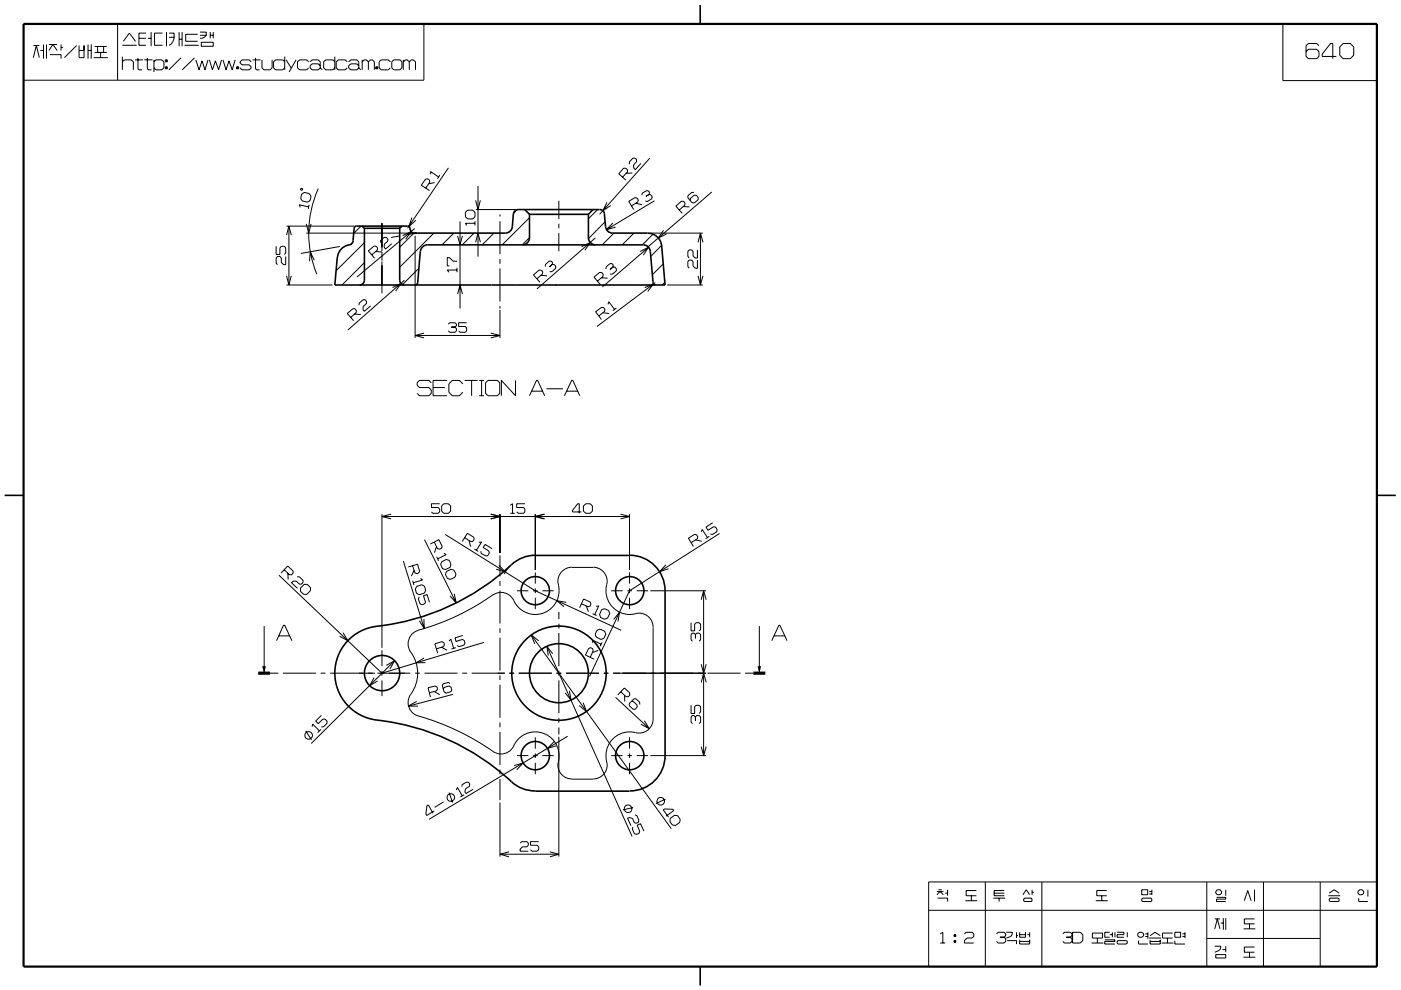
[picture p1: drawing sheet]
<svg xmlns="http://www.w3.org/2000/svg" width="297mm" height="210mm" viewBox="0 0 297 210" stroke-linecap="round" stroke-linejoin="round" font-family="sans-serif">
<g fill="none" stroke="#000" stroke-width=".21">
<path d="M5 5.1h84.9v11.9h-84.9zM7.1 9.6h1.2M7.1 12.2l.6-2.6 .6 2.6M8.5 10.7h.7M9.2 9.4v3M9.9 9.4v3M10.4 9.4h1.7M10.4 10.7l.8-1.3 .9 1.3M10.6 11.6h2.4v.8M13 9.4v1.3M13 10.1h.4M16.2 9.6l-2.5 2.6"/>
<path d="M16.8 10.7h1M16.8 9.6v2.6h1v-2.6M18.7 10.7h.6M18.7 9.4v3M19.3 9.4v3M19.9 12.2h3M20.1 9.9h2.5M20.1 11.1h2.5M20.7 9.9v1.2M21.3 11.1v1.1M22 9.9v1.2M24.9 5.1v11.9"/>
<path d="M25.9 9.6h3M25.9 13.1l.5-.4h1.5l.4 .4v1.7M25.9 12v2.8M26.2 8.8l1.2-1.8 1.3 1.8M28.6 12.7h1.7M29.2 12.3v2.3l.3 .2h.6M29.5 8.1h1.4M30.6 12.7h1.7M30.9 7h-1.4v2.6h1.4M31.2 12.3v2.3l.3 .2h.6M31.4 8.1h.6M32 6.8v3"/>
<path d="M32.6 13.1l.5-.4h1.2l.5 .4v1.3l-.5 .4h-1.2l-.5-.4M32.6 12.7v2.6M34.5 7h-1.7v2.6h1.7M35 12.7h.5v.4h-.5zM35 14.2h.5v.4h-.5zM35.3 12.7v.4M35.3 14.2v.4M35.3 6.8v3M35.9 7h1a2.28 2.28 0 0 1-1 2.6M35.9 7.9h1M38 6.8v3M38 8.3h.6"/>
<path d="M38.3 12.3l-2.5 2.5M38.6 6.8v3M39.1 9.6h3M41.2 12.3l-2.6 2.5M41.5 12.7l.7 2.1 .6-1.9 .7 1.9 .6-2.1M41.9 7.3h-2.5v1.5h2.5M42.4 6.8h1.3v.7M42.4 7.5h1.3M42.7 9h2.5v.8h-2.5zM43.7 7.5a1.39 1.39 0 0 1-1.3 .6M44.4 12.7l.6 2.1 .7-1.9 .6 1.9 .7-2.1M44.6 6.8v1.3"/>
<path d="M44.6 7.5h.6M45.2 6.8v1.3M47.3 12.7l.6 2.1 .7-1.9 .6 1.9 .7-2.1M50.2 14.2h.4v.4h-.4zM50.4 14.2v.4M53.3 13.1l-.5-.4h-1.5l-.4 .4v.2l.4 .5h1.5l.5 .4v.2l-.5 .4h-1.5l-.4-.4M53.5 12.7h1.7M54.2 12.3v2.3l.2 .2h.6M55.5 12.7v1.7l.5 .4h1.3l.4-.4v-1.7M60.4 13.1l-.5-.4h-1.5l-.4 .4v1.3l.4 .4h1.5l.5-.4M60.4 12v2.8M60.7 12.7l1 1.7"/>
<path d="M62.8 12.7l-1.5 2.6M65.4 13.1l-.4-.4h-1.5l-.4 .4v1.3l.4 .4h1.5l.4-.4M65.7 13.1l.5-.4h1.3l.4 .4v1.3M67.9 14l-.4-.5h-1.3l-.5 .5v.4l.5 .4h1.3l.4-.4M67.9 14.4l.4 .4M71 13.1l-.4-.4h-1.6l-.4 .4v1.3l.4 .4h1.6l.4-.4M71 12v2.8M73.6 13.1l-.4-.4h-1.5l-.4 .4v1.3l.4 .4h1.5l.4-.4M73.9 13.1l.5-.4h1.3l.4 .4v1.3M76.1 14l-.4-.5h-1.3l-.5 .5v.4l.5 .4h1.3l.4-.4M76.1 14.4l.4 .4M76.8 13.1l.4-.4h.5l.4 .4"/>
<path d="M76.8 12.7v2.1M78.1 13.1l.4-.4h.5l.4 .4v1.7M78.1 13.1v1.7M79.7 14.2h.4v.4h-.4zM79.9 14.2v.4M82.8 13.1l-.5-.4h-1.5l-.4 .4v1.3l.4 .4h1.5l.5-.4M83.5 12.7h1.3l.4 .4v1.3l-.4 .4h-1.3l-.4-.4v-1.3zM85.5 13.1l.4-.4h.5l.4 .4M85.5 12.7v2.1M86.8 13.1l.4-.4h.4l.5 .4v1.7M86.8 13.1v1.7M272 5.1h19.9v12h-19.9z"/>
<path d="M279.7 9.7l-.6-.5h-1.7l-.5 .5v2.3l.5 .4h1.7l.6-.4v-1l-.6-.6h-1.7l-.5 .6M283.3 12h-3v-.5l1.8-2.3h.5v3.2M284.1 9.9l.7-.7h1.5l.7 .7v1.8l-.7 .7h-1.5l-.7-.7zM90.3 39.9l.8-1.3v-.4l-.4-.3-.5 .1-.9 1.3 1.8 1.1M91.3 36.9v-.5l1.7 1.1M92.2 38.7l-1.3 .3M93.3 37.1l-.6 .8M95.1 35.6l-8.7 12.8M101.3 39.5v14.9M132 37.6l1.1-1.2-.1-.4-.3-.3h-.5l-1 1.2 1.5 1.3M134.1 36.7l-1.4 .1M135.9 34.7l-1.2 1.3-.3-.4-.1-.6 .7-.7v-.5l-.4-.3-.4 .1-.8 .8v.4"/>
<path d="M137.8 33.5l-10.7 12M58.5 52.2v1.8h.8v-1.4l.3-.4h.7l.3 .4v1.1l-.3 .3M60.6 54.4v1.7h-.5l-.5-.4v-1l-.3-.3h-.5l-.2 .3v1.1l.2 .3M60.7 58.5l.6 1.9 .5-1.9M60.7 48h14.4M60.7 49.9l.6-1.9 .5 1.9M61.3 48v12.4M63.7 40h.4v.3h-.3zM64 41.2l.5-.4 1.1 .3 .4 .5-.3 .9-.5 .4-1.1-.3-.4-.5zM64.9 47.5l.5 1.9 .6-1.9M64.9 49.4h23.1M65.4 43.9l-1.9-.5 .2 .6"/>
<path d="M65.5 43.4l-.1 .9M66.6 55.2l-.8-1.8-.2 2M67.5 40a22.9 22.9 0 0 0-.3 18.2M72 52.3l-8.2 1.5M74.2 51.9h-.2M74.4 51.9h.2M76.5 48l-1.5 1.5M77.3 55.7l-4.8 4.7M77.3 51.5l-6.1 5.9M78.8 54.1l1.2-1.1 .1-.4-.3-.4h-.5l-1.2 1 1.3 1.6M79.7 53.3l1.3 .2v1.8M80.6 51.5l.1-.4 .8-.8 .5 .1 .3 .4-.1 .4-.7 .6-.1 .6 .3 .4 1.4-1.1"/>
<path d="M81 47.3v6M81 55.5v6.7M84.6 50.1l-1.7 .3M85.3 50l1.9-.9-1.2 1.7M85.8 59.4l-12.1 10.6M87.3 46.1l-.6 1.9 1.5-1.3M87.7 49.5l-3 2.9M87.9 48.5l-12.2 10.3M87.9 49.5h.1M88 49.5l-1.7 .3M88 50v21.7M88 49.5h.1"/>
<path d="M88.5 49.4l-.5 .1M88.8 56.9l-3.5 3.5M92 49.4l-7.3 7.3M96.2 49.4l-2.5 2.5M96.9 57.3h-2.1l.4 .4M96.9 56.8v.9M96.9 55.4h-.8l-.8-.8h-.5v1.8h.5M97 50l.5 1.9 .5-1.9M97.5 46.9v18.5M98.7 45l.4-.4h1.1l.5 .4v1l-.5 .4h-1.1l-.4-.4zM100.5 49.4l-2.5 2.5M100.7 47.4h-2l.3 .4"/>
<path d="M100.7 46.9v.9M100.8 42.5l.5 1.9 .5-1.9M100.8 51.4l.5-2 .6 2M100.9 44.4h8.4M104.7 49.4l-2.5 2.5M106 45.5v.4M106 46.9v7M106 54.9v1.1M106 56.9v7.1M109.7 44.4l-.9 .9M112.3 50.4l-1.6 1.5M112.3 46.2l-5.8 5.7"/>
<path d="M113.8 59.1l1.2-1 .1-.4-.3-.4h-.5l-1.2 1 1.4 1.6M114.7 58.4l1.3 .1M117.1 56.1v-.4l-.2-.3h-.4l-.8 .7-.1 .5M117.1 56.1l-.6 .5M117.1 56.1h.4l.3 .4v.4l-.8 .8-.5-.1M118.5 42.6v3.8M118.5 47.5v.9M118.5 49.4v3.9M123.3 52.3l1.8-.9-1.1 1.7M126.2 50.5l-12.4 10.8M126.7 59.6l1.1-1 .1-.4-.3-.4h-.5l-1.2 1 1.4 1.6M126.7 44.4l-1.9 2"/>
<path d="M127.5 58.9l1.3 .1M128.3 47.1l-3.5 3.5M128.7 42.9l-.9 1.8 1.7-1.1M130 56.6v-.4l-.2-.3h-.5l-.8 .7v.5M130 56.6l-.6 .5M130 56.6h.4l.3 .4v.4l-.9 .8-.4-.1M130 47.3l-1.4 1.4 1.9-.5M130.2 49.4l-2.5 2.5M133.9 43.7l1.3-.9 .1-.4-.2-.4-.4-.1-1.4 .8 1.1 1.7M134.4 49.4l-2.5 2.5M134.8 43.1l1.3 .3M135.7 53.3l1.8-.8-1.1 1.6"/>
<path d="M137.5 52.5l-9.8 8.4M137.6 41.2l.1-.4-.2-.3-.4-.1-.9 .6-.1 .4M137.6 41.2l-.7 .4M137.6 41.2l.4 .2 .3 .3-.1 .5-1 .5-.4-.1M137.8 49.4h11.2M138.4 49.7l-2.2 2.2M138.8 42.6l-10.2 6.1M138.9 59.9l-12.3 9.4M140.2 52.1l-2.2 2.3M140.6 56l-2.3 2.3M140.7 48.8l-1.1 1.7 1.7-.9M140.9 59.9l-.5 .5"/>
<path d="M144 44.5l1.2-1v-.5l-.3-.3h-.4l-1.2 1 1.3 1.5M144.9 43.8l1.3 .1M147.2 40.8h-.5l-.9 .7v.4l.9 1.1h.5l.8-.7v-.4l-.3-.5h-.5l-.9 .7v.4M147.9 55.2v1.7h-.5l-.5-.5v-.9l-.3-.3h-.5l-.3 .3v1.1l.3 .3M147.9 53v1.7h-.5l-.5-.4v-1l-.3-.3h-.5l-.3 .3v1.1l.3 .3M148 51.4l.5-2 .6 2M148 58.5l.5 1.9 .6-1.9M148.5 49.4v11M150.9 40.7l-13.6 11.7M60.7 60.4h9.8M74.3 67.3l1.2-1 .1-.4-.3-.4h-.5l-1.2 1 1.4 1.5M75.2 66.6l1.3 .1"/>
<path d="M76.1 64.7l.1-.4 .8-.7h.4l.3 .4v.4l-.7 .6v.7l.3 .3 1.3-1.1M83.2 61l1.8-.9-1.1 1.7M88 71.2h18M89.9 70.6l-1.9 .6 1.9 .5M95 68.7l.4-.2h1.1l.3 .2v.4l-.3 .3M95.7 69.4h.8M96.5 69.4l.3 .3v.5l-.3 .3h-1.1l-.4-.3M97 62.3l.5-1.9 .5 1.9M98.9 68.4h-1.7v.9h1.4l.3 .3v.6l-.3 .3h-1.1l-.3-.3M104.1 70.7l1.9 .5-1.9 .5M106 64.9v.5M106 65.7v6"/>
<path d="M127 67l1.2-1 .1-.4-.3-.4h-.5l-1.2 .9 1.2 1.7M127.8 66.3l1.4 .2M128.9 64.6l.2-.6 1.2 1.6M130.7 65.4l-.8 .5M136.7 61l1.9-.8-1.3 1.6M141.5 60.4h7.5M91.4 81.2l-.5-.5h-2l-.5 .5v.5l.5 .5h2l.5 .5v.7l-.5 .5h-2l-.5-.5M91.8 82.2h2.5M94.8 80.7h-3v3.2h3M98.1 81.4l-.7-.7h-1.5l-.7 .7v1.8l.7 .7h1.5l.7-.7M98.5 80.7h2.8M100 80.7v3.2"/>
<path d="M101.6 80.7h1M101.6 83.9h1M102.1 80.7v3.2M103.5 80.7h2l.5 .5v2.2l-.5 .5h-2l-.5-.5v-2.2zM109.3 80.7v3.2l-3-3.2v3.2M112.3 83.9l1.4-3.2h.3l1.5 3.2M112.7 83h2.3M115.9 82.5h3.4M119.7 83.9l1.5-3.2h.3l1.4 3.2M120.2 83h2.2M81 109v28.4M81 109.6h52.5"/>
<path d="M82.9 109l-1.9 .6 1.9 .5M85.5 119l4.5 14.3M87.5 120l.5 1.5 .3 .2 .5-.2 .2-.4-.5-1.4-1.9 .6M90 114.5l6.7 13.4M92.1 115l.7 1.4 .4 .1 .4-.2 .2-.4-.8-1.4-1.8 .9M92.5 115.9l-.4 1.3M92.6 118.1l.4 .8M93.2 106.8h-1.7v.9h1.4l.3 .2v.7l-.3 .3h-1.1l-.3-.3M93.6 119.2l1-.5 .6 .2 .4 .8-.2 .6-1 .5-.6-.2-.4-.8zM94.1 106.8h1l.4 .5v1.1l-.4 .5h-1l-.5-.5v-1.1zM94.1 117.3l.5 .3-1.8 .9M94.4 113.4l19.1 11.9 18.2 8.4"/>
<path d="M98.5 114l1.4 .9 .4-.1 .2-.4v-.4l-1.4-.9-1.1 1.7M99.4 114.6l.4 1.3M100.6 116.4l.8 .6M101.5 115h.6l-1.1 1.7M104.1 109l1.9 .6-1.9 .5M104.3 116.4l-1.4-.9-.5 .6 1.2 .8 .2 .4-.4 .5-.4 .1-1-.5-.1-.5M105.7 119.8l1.4 1.5-1.9-.6M106 109v8.3M106 117.8v4.5M108.2 108.9h.9M108.2 107.2l.5-.4v2.1M111.3 106.8h-1.7v.9h1.4l.3 .2v.7l-.3 .3h-1.1l-.3-.3"/>
<path d="M113.5 109v11.9M115.4 109l-1.9 .6 1.9 .5M123.3 108.6h-1.9v-.3l1.1-1.5h.3v2.1M123.7 107.3l.5-.5h.9l.5 .5v1.1l-.5 .5h-.9l-.5-.5zM131.6 109l1.9 .6-1.9 .5M133.5 109v11.9M141.2 119.8l-1.4 1.5 1.9-.7M146.5 115.1l1.4-.8 .1-.5-.3-.4-.4-.1-1.3 .9 1 1.7M147.4 114.5l1.4 .3M148.7 112.8l.2-.5 1.1 1.7M150.4 113.7l-.8 .6M151.1 110.9l-1.4 .9 .4 .7 1.2-.8 .4 .1 .4 .5-.1 .5-1 .6-.4-.1"/>
<path d="M152.6 113.2l-19.1 12.1-8.5 18.2M56 132.8v10M58.6 135.9l1.5-3.3h.3l1.5 3.3M59.1 134.9h2.3M59.1 122l21.9 20.8 21.6-6.5M60.2 120.8l1.2 1.1h.4l.3-.4v-.4l-1.1-1-1.4 1.4M61 121.6l.1 1.3M63 122.3h.5l.8 .8v.4l-.4 .4h-.4l-.7-.6h-.7l-.3 .3 1.3 1.2M64.5 123.9h.6l.7 .7v.7l-.7 .8h-.7l-.7-.7v-.7zM72.7 134.2l1 1.7-1.7-.9M81 137.9v3.4M87.5 123.2l.3 .9"/>
<path d="M87.8 121l-.6 1.2M88.3 124.4l1.1-.4 .6 .3 .3 .9-.3 .6-1.1 .3-.6-.3-.2-.8zM88.6 133.7a3.1 3.1 0 0 0-1.1 5.2 7.7 7.7 0 0 1-.6 8.7 2.98 2.98 0 0 0 1.7 4.2 56.1 56.1 0 0 1 16.6 7.9 3.1 3.1 0 0 0 4.1-2.2 5.1 5.1 0 0 1 6.5-1.7 5.1 5.1 0 0 1 2.5 6.2 2.96 2.96 0 0 0 2.9 3.2M88.9 126.6l-.2 .4 .3 1.1 .4 .2 .6-.2 .2-.4-.4-1.3 .8-.3 .5 1.7M89.2 122.7l.4 .3-2 .6M89.9 131.3l.1 2-1.1-1.6M89.9 139.6l-1.7 1 2-.1M92.5 137.6l1.5-.5 .2-.3-.1-.5-.4-.2-1.5 .5 .6 1.9M93.6 137.3l1.2 .6M94.7 121.2l.9-.5 .7 .2 .4 .9-.2 .6-1 .5-.6-.2-.5-.8zM95.2 136l.4-.5 .6 2M96.3 125.9l.4 2-1.3-1.5"/>
<path d="M96.6 137.4l-.9 .3M98.1 134.8l-1.6 .5 .2 .8 1.3-.5 .4 .2 .2 .6-.2 .4-1 .3-.5-.2M104.5 126.1a50.2 50.2 0 0 1-15.9 7.6M106 123.2v1M106 125.3v6.9M106 133.3v.9M106 135.3v6.9M108 120.1l-1.1 1.6M109.6 125.3h2.4M112.6 134.7l29.7 41.1M113 125.3h1M113.5 121.4v2.4"/>
<path d="M113.5 124.8v1M113.5 126.8v2.4M114.2 135.9l-1.6-1.2 .8 1.9M115 125.3h2.4M115.9 137.1l18.1 40.3M117.2 138.6l-1.2-1.5 .2 2M118.5 129.8v1.5M118.5 132.3v1M118.5 134.3v7M120.1 127.8l-2-.4 1.5 1.3M121.2 120.3a3.1 3.1 0 0 0-2.7 4.4 5.1 5.1 0 0 1-3.9 5.5 5.1 5.1 0 0 1-6-3.3 2.96 2.96 0 0 0-4.1-.7M121.2 120.4h4.5"/>
<path d="M123.3 128.1l1.4 .6 .4-.1 .2-.5-.1-.4-1.5-.7-.8 1.9M124.3 128.5l.5 1.2M125.1 139.4l.7-1.4-.2-.4-.4-.2-.4 .1-.7 1.4 1.9 .9M125.6 130.2l.9 .3M125.7 136.3l-.1-.5 1.9 .8M125.8 120.3a3.1 3.1 0 0 1 2.7 4.4 5.2 5.2 0 0 0 7 5.3 2.97 2.97 0 0 1 3 3M126.4 128.6l.6-.1-.9 1.9M126.6 133.7l.6-.3 1 .5 .2 .6-.3 .9-.7 .2-1-.5-.2-.6zM126.8 138l-1.2 .4M127.5 129.3l.7-.2 .8 .4 .3 .6-.5 1-.6 .3-.9-.4-.2-.7zM127.7 136.2l-.5 .9M129.6 125.3h2.4"/>
<path d="M130.1 131.4l1.3-1.5-.4 1.9M133 125.3h1M133.5 121.4v2.4M133.5 124.8v1M133.5 126.8v2.4M135 125.3h2.4M137.9 125.3h11.8M138.5 133.1v19.4a2.96 2.96 0 0 1-3.7 2.9M146.5 132.1v1.7h.8v-1.4l.3-.3h.6l.3 .3v1.1l-.3 .3M147.4 134.6l-.3-.3h-.3l-.3 .3v1.1l.3 .3M147.4 134.6l.3-.3h.5l.3 .3v1.1l-.3 .3M147.4 134.6v.8"/>
<path d="M148.7 127.2l.5-1.9 .5 1.9M149.2 125.3v35M161 132.8v10M163.6 135.9l1.5-3.3h.3l1.5 3.3M164.1 134.9h2.3M57.2 142.8h1.8M60 142.8h7M64.8 155l1.2 1.9M66.2 154.1l.1-.5 1.4 1.4M68 142.8h1M68 154.7l-.6 .7M68.2 151.7l-1.3 1.2 .6 .6 .9-1h.5l.4 .4v.5l-.7 .8h-.5"/>
<path d="M70 142.8h9.5M79.3 143.7l-.9 1.7 1.7-1M80 142.8h7M81 142.3v1M81 144.3v3.4M81.9 141.1l1.7-.9-.9 1.7M83.6 140.2l-17.6 17.5M88 142.8h1M88.3 148.8l-1.7 1h2M90 142.8h7M91 146.9l1.5-.3 .2-.4v-.5l-.4-.2-1.5 .4 .5 2M92.1 146.7l1.2 .7"/>
<path d="M95.4 145l-.3-.3-1.1 .3-.2 .4 .3 1.4 .4 .2 1.1-.3 .2-.4-.2-.5-.3-.3-1.1 .3-.2 .4M96.1 147.3l-9.5 2.5M98 142.8h1M100 142.8h7M106 143.2v1M106 145.2v7M106 153.2v1.1M106 155.2v7.1M108 142.8h1M110 142.8h7M113.5 156.4v2.4M113.5 159.8v1"/>
<path d="M117.5 157.3l-1.4 1.4 1.9-.5M118 142.8h1M118.5 156.3v25.4M118.5 142.3v1M118.5 144.3v7M118.5 152.3v1M118.5 154.3v1.5M120 142.8h7M120.4 156.2l-29.4 17.6M120.7 146.5l.4 2-1.3-1.6M123.7 149.1l.6 1.8-1.5-1.3M128 142.8h1"/>
<path d="M130 142.8h19.7M130.5 147.9l7.2 6.7M131.6 146.7l1.2 1.1h.4l.3-.4v-.4l-1.1-1.1-1.4 1.5M132.4 147.5l.1 1.3M133.5 156.4v2.4M133.5 159.8v1M133.8 148.8h.5l.8 .8v.4l-.4 .4h-.5l-.8-.7v-.4l1-1.1h.4l.8 .8v.4M134.7 155.4a5.2 5.2 0 0 0-6 6.9 2.96 2.96 0 0 1-2.9 2.9M136.6 152.9l1.1 1.7-1.8-1M146.5 149.6v1.7h.8v-1.4l.3-.3h.6l.3 .3v1.1l-.3 .3M147.4 152.1l-.3-.3h-.3l-.3 .3v1.1l.3 .3M147.4 152.1v.8"/>
<path d="M147.4 152.1l.3-.3h.5l.3 .3v1.1l-.3 .3M148.7 140.9l.5 1.9 .5-1.9M148.7 144.7l.5-1.9 .5 1.9M148.7 158.4l.5 1.9 .5-1.9M150 142.8h7M158 142.8h1.7M92.1 172l-1.6 1-.2-.3 .2-1.8 .3-.2 1 1.8M94 170.1l-1.8 1.1M95.2 168.1l.8 2.1M96.7 167.5l.3-.5 1 1.8M97.9 166.8l.1-.4 1-.5h.4l.2 .5-.1 .4-.8 .5-.2 .6 .3 .4 1.5-.9M98.4 168.6l-.8 .4"/>
<path d="M106 163.2v1M106 165.2v4.5M106 170.2v11.5M109 162.4l1.9-.6-1.3 1.5M109.6 160.3h2.4M110.3 178.8l.3-.3h1.1l.3 .3v.5l-.3 .3h-.9l-.5 .5v.4h1.7M113 160.3h1M113.5 161.8v2.4M114.2 178.5h-1.7v.8h1.4l.3 .3v.6l-.3 .3h-1.1l-.3-.3M115 160.3h2.4M121.2 165.3h4.5M129.6 160.3h2.4"/>
<path d="M133 160.3h1M133.5 161.8v2.4M134.2 175.4l-.1 .4 .4 1 .4 .2 .6-.3 .1-.4-.5-1.3 .7-.3 .7 1.6M134.2 171.3l-2.1 .5M134.6 172.8l.4 .2 .5 1-.2 .4-.4 .2-.4-.1-.4-.9-.6-.2-.4 .2 .7 1.5M135 160.3h2.4M137.9 160.3h11.8M141.1 169.5l-2 .9M141.2 173.1l1.7-1.2-.2-.2-1.8-.1-.3 .2 1.1 1.5M142.1 173.6l.9-.7 .7 .1 .5 .8-.1 .6-.9 .7-.6-.1-.6-.8zM106 181.2h12.5M107.9 180.7l-1.9 .5 1.9 .5"/>
<path d="M116.6 180.7l1.9 .5-1.9 .5M196.9 187.1h95v17.9h-95zM196.9 193.1h95M198.6 189.1h1.4M198.6 189.8l.7-.7 .7 .7M198.8 190.5h2.1v.7M199 188.7h.7M199.3 198.1l.6-.4v2.3M200.4 189.4h.5M200.9 188.7v1.3M202.3 199.5h.3v.4h-.3zM202.3 198.2h.3v.4h-.3z"/>
<path d="M202.4 198.2v.4M202.4 199.5v.4M204.5 198.1l.3-.4h1.3l.4 .4v.5l-.4 .4h-1.1l-.5 .5v.5h2M204.7 191h2.5M206 190v1M207 188.9h-2.1v1.1h2.1M208.9 187.1v17.9M210.6 190.5h2.5M210.8 189.4h2.1M211.3 198.1l.3-.4h1.3l.3 .4v.4l-.3 .3M211.8 190.5v.7M212 198.8h.9"/>
<path d="M212.9 198.8l.3 .3v.6l-.3 .3h-1.3l-.3-.3M212.9 188.9h-2.1v1.1h2.1M213.4 197.7h1.2a1.12 1.12 0 0 1-1.2 1.3M213.5 199.5h2v.7M215.5 197.7v1.3M215.5 198.5h.4M216.2 198.2h1.2M216.2 197.7v1.1h1.2v-1.1M216.2 199.3v.9h2.1v-.9M216.2 199.7h2.1M216.9 189.8l.7-1.1 .7 1.1M217.2 190.5h1.4l.2 .5-.2 .2h-1.4l-.2-.2z"/>
<path d="M217.8 198.2h.5M218.3 197.7v1.1M218.8 188.7v1.1M218.8 189.3h.4M220.9 187.1v17.9M225.3 198.1l.4-.4h1.2l.4 .4v.4l-.4 .3M226.1 198.8h.8M226.9 198.8l.4 .3v.6l-.4 .3h-1.2l-.4-.3M227.4 197.7h1.6l.6 .5v1.3l-.6 .5h-1.6zM231.6 197.9h2.2v1.1h-2.2zM232.3 191h2.6M232.7 199v1"/>
<path d="M233.6 190v1M234.2 199.3h2.2v.4h-2.2v.5h2.2M234.7 188.9h-2.2v1.1h2.2M235.3 198.2h.5M235.3 197.7h-1.1v1.1h1.1M235.8 197.7v1.1M236.4 197.7v1.1M236.9 197.7h1.4v.5h-1.4v.6h1.4M237 199.5h1.8l.2 .2v.3l-.2 .2h-1.8l-.1-.2v-.3zM239 197.7v1.1M241.4 199.5v.7h2M241.6 197.7h.5l.4 .4v.4l-.4 .3h-.5l-.4-.3v-.4z"/>
<path d="M242.1 188.7h1.2v1.1h-1.2zM242.1 190.7l.2-.2h1.7l.2 .5-.2 .2h-1.7l-.2-.2zM242.8 198.6h.6M242.8 198.1h.6M243.4 197.7v1.4M243.7 199h2.5M243.7 189.1h.5M243.7 189.6h.5M243.8 199.3v.9h2.2v-.9M243.8 199.7h2.2M243.8 198.5l1.1-.8 1.1 .8M244.2 188.7v1.1"/>
<path d="M247.5 199v1M248.6 197.9h-2.1v1.1h2.1M249.1 197.7h1.2v1.1h-1.2zM249.1 199.5v.7h2.1M250.7 198.6h.5M250.7 198.1h.5M251.2 197.7v1.3M255.9 199h24M255.9 187.1v17.9M257.6 194.9h1.1M257.6 197l.5-2.1 .6 2.1M257.9 190.3h2v.4h-2v.5h2"/>
<path d="M258.1 188.7h.6l.3 .4v.3l-.3 .4h-.6l-.3-.4v-.3zM258.8 195.8h.6M259.4 194.7v2.5M259.9 188.7v1.3M259.9 194.7v2.5M263.7 197h2.4M263.8 191l.7-2.1 .8 2.1M264.9 196v1M266 188.7v2.5M266 194.9h-2.2v1.1h2.2M267.9 187.1v17.9M279.9 187.1v17.9"/>
<path d="M281.6 190h2.5M281.8 189.4l1.1-.7 1 .7M282 190.5h1.8l.1 .5-.1 .2h-1.8l-.2-.2zM288.1 190.5v.7h1.9M288.2 188.7h.6l.3 .4v.3l-.3 .4h-.6l-.3-.4v-.3zM290 188.7v1.5M199.3 200h1.1M231.4 200h2.5M246.3 200h2.5M257.6 200.7h1.2a.91 .91 0 0 1-.7 1.1l-.5 .2M257.8 202.5h2.1v.7h-2.1zM259.2 201.4h.7"/>
<path d="M259.9 200.7v1.3M263.7 203h2.4M264.9 202v1M266 200.9h-2.2v1.1h2.2"/>
<circle cx="65.4" cy="156" r=".81"/>
<circle cx="95.6" cy="169.2" r=".8"/>
<circle cx="133.1" cy="171.5" r=".8"/>
<circle cx="140.1" cy="169.9" r=".81"/>
</g>
<g fill="none" stroke="#000" stroke-width=".34">
<path d="M148.5 1.1v4M74 51.9a2.97 2.97 0 0 0-2.5 2.7M74.9 51.1a1 1 0 0 1-.9 .8M75.6 47.9l-.2 .1-.3 .4-.3 2.6M75.6 48h10.8M76.8 48l.5 .4M77.3 48.4h7.4M77.3 48.4v11a1 1 0 0 1-1.1 1M84.7 48.4l.1 11a1.03 1.03 0 0 0 1 1M85.3 48l-.6 .4M86.4 47.9a.53 .53 0 0 1 .5 .7M87 48.5a1.01 1.01 0 0 0 1.1 1"/>
<path d="M89.1 53.3l-.5 6.7-.3 .4h-.2M108.6 48a1.48 1.48 0 0 1-1.5 1.4l-19 .1M108.8 45.3l-.2 2.8M111.3 44.4l1 1.1M112.3 50.4a1.52 1.52 0 0 1-1.6 1.5M112.3 45.5h12.5M112.3 45.5v5M124.8 50.4a1.51 1.51 0 0 0 1.4 1.5M124.8 45.5v5M125.7 44.4l-.9 1.1M127.1 44.4h-17.2a.97 .97 0 0 0-1 .9M127.2 44.4a.96 .96 0 0 1 .9 .9l.3 2.8"/>
<path d="M128.4 48a1.47 1.47 0 0 0 1.5 1.4h7.4a2.99 2.99 0 0 1 3 2.8l.7 8.2h-70l.5-5.8M136.3 51.9h-45.7a1.48 1.48 0 0 0-1.4 1.4M136.4 51.9a1.5 1.5 0 0 1 1.5 1.4l.6 6.7 .2 .4h.3M1 105.1h4M113.5 117.8a7.4 7.4 0 0 0-5.1 2 51 51 0 0 1-29.7 13.3 10 10 0 0 0-7.7 10.3 10 10 0 0 0 8.9 9.3 50.2 50.2 0 0 1 28.5 13.1M113.5 117.8h20M133.5 117.8a7.5 7.5 0 0 1 7.5 7.5v35a7.5 7.5 0 0 1-7.5 7.5M291.9 105.1h4M108.4 165.8a7.3 7.3 0 0 0 5.1 2M113.5 167.8h20M148.5 205v4"/>
<circle cx="113.5" cy="125.3" r="3"/>
<circle cx="133.5" cy="125.3" r="3"/>
<circle cx="81" cy="142.8" r="3.8"/>
<circle cx="118.5" cy="142.8" r="6.2"/>
<circle cx="118.5" cy="142.8" r="10"/>
<circle cx="113.5" cy="160.3" r="3"/>
<circle cx="133.5" cy="160.3" r="3"/>
</g>
<path d="M5 5.1h286.9v199.9h-286.9z" fill="none" stroke="#000" stroke-width=".47"/>
<path d="M54.7 142.8h2.5M159.7 142.8h2.6" fill="none" stroke="#000" stroke-width=".68" stroke-linecap="butt"/>
<path d="M55.6 141.3h.8l-.4 1.5zM160.6 141.3h.8l-.4 1.5z" fill="#000"/>
</svg>
